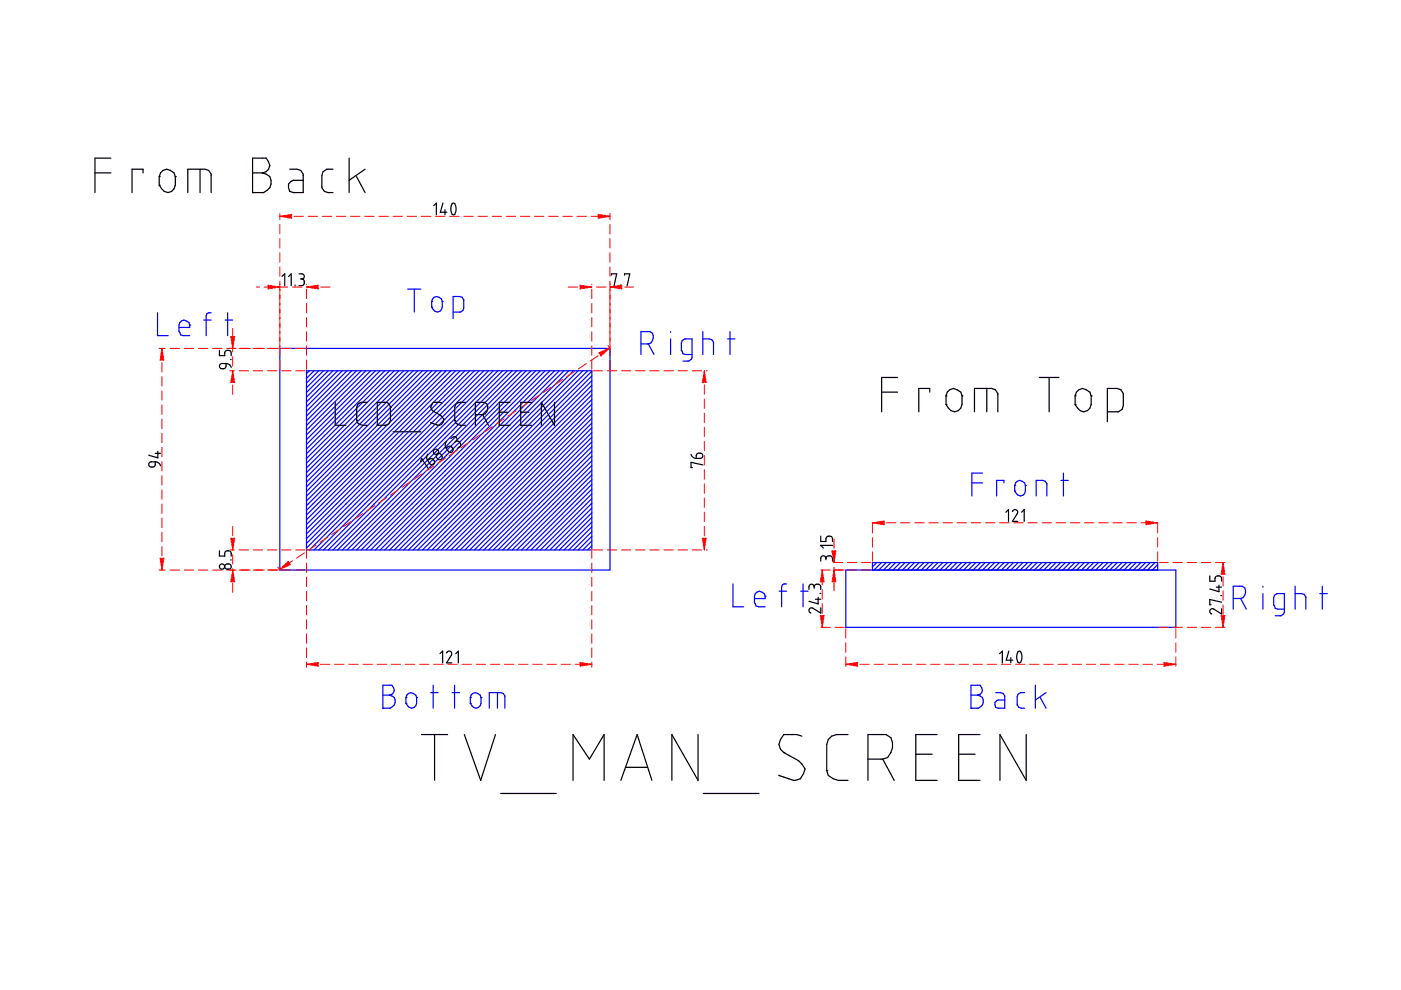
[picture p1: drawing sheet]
<svg xmlns="http://www.w3.org/2000/svg" width="297mm" height="210mm" viewBox="0 0 297 210" stroke-linecap="round" stroke-linejoin="round" font-family="sans-serif">
<g fill="none" stroke="#00f" stroke-width=".25">
<path d="M33.4 66.3v4.9h2.3M38 69.4h2.2a1.2 1.2 0 0 0-.6-1.3 1.2 1.2 0 0 0-1.5 .3 2.54 2.54 0 0 0 .2 2.6l.5 .2h1.4M40.2 68.9h.1M43.2 67.9h1.6M44.8 66.3l-.9 .2-.2 .5v4.2M47.8 67.9h1.5M48.3 66.3v4.9M59.3 73.9h70v47h-70zM65 78.6h60.5v38h-60.5zM65.6 78.6l-.6 .6M66.6 78.6l-1.6 1.6M67.6 78.6l-2.6 2.6"/>
<path d="M68.6 78.6l-3.6 3.6M69.6 78.6l-4.6 4.6M70.6 78.6l-5.6 5.6M71.6 78.6l-6.6 6.6M72.6 78.6l-7.6 7.6M73.6 78.6l-8.6 8.6M74.6 78.6l-9.6 9.6M75.6 78.6l-10.6 10.6M76.6 78.6l-11.6 11.6M77.6 78.6l-12.6 12.6M78.6 78.6l-13.6 13.6M79.6 78.6l-14.6 14.6"/>
<path d="M80.6 78.6l-15.6 15.6M81.6 78.6l-16.6 16.6M82.6 78.6l-17.6 17.6M83.6 78.6l-18.6 18.6M84.6 78.6l-19.6 19.6M85.6 78.6l-20.6 20.6M86.4 61.3h2.8M86.6 78.6l-21.6 21.6M87.6 78.6l-22.6 22.6M87.8 61.3v4.9M88.6 78.6l-23.6 23.6M89.6 78.6l-24.6 24.6"/>
<path d="M90.6 78.6l-25.6 25.6M91.5 65.1h.1M91.5 63.9h.1M91.6 78.6l-26.6 26.6M92 63a1.23 1.23 0 0 1 1.8 .9v1.2a1.02 1.02 0 0 1-.8 1 1.02 1.02 0 0 1-1.1-.5l-.4-.5v-1.2l.2-.5zM92.6 78.6l-27.6 27.6M93.6 78.6l-28.6 28.6M93.8 63.9h.1M94.6 78.6l-29.6 29.6M95.6 78.6l-30.6 30.6M96.1 66.2h1.5l.5-.4 .2-.5v-1.7l-.3-.6-.5-.1h-1.4v4.7M96.6 78.6l-31.6 31.6"/>
<path d="M97.6 78.6l-32.6 32.6M98.6 78.6l-33.6 33.6M99.6 78.6l-34.6 34.6M100.6 78.6l-35.6 35.6M101.6 78.6l-36.6 36.6M102.6 78.6l-37.6 37.6M103.6 78.6l-38 38M104.6 78.6l-38 38M105.6 78.6l-38 38M106.6 78.6l-38 38M107.6 78.6l-38 38M108.6 78.6l-38 38"/>
<path d="M109.6 78.6l-38 38M110.6 78.6l-38 38M111.6 78.6l-38 38M112.6 78.6l-38 38M113.6 78.6l-38 38M114.6 78.6l-38 38M115.6 78.6l-38 38M116.6 78.6l-38 38M117.6 78.6l-38 38M118.6 78.6l-38 38M119.6 78.6l-38 38M120.6 78.6l-38 38"/>
<path d="M121.6 78.6l-38 38M122.6 78.6l-38 38M123.6 78.6l-38 38M124.6 78.6l-38 38M125.5 78.7l-37.9 37.9M125.5 79.7l-36.9 36.9M135.9 72.9h1.6M137.5 72.9a1.56 1.56 0 0 0 .8-2.2l-.5-.4h-1.9v4.9M137.5 72.9l1.2 2.3M142.2 70.3v.2M142.2 71.9v3.3M146.7 75.2h-1.4l-.5-.2a2.73 2.73 0 0 1-.2-2.8l.6-.3h1.5v4l-.7 .7h-1.2"/>
<path d="M149 71.9h1.4l.5 .1 .4 .6v2.6M149 70.3v4.9M154.3 71.9h1.5M154.8 70.3v4.9M125.5 80.7l-35.9 35.9M125.5 81.7l-34.9 34.9M125.5 82.7l-33.9 33.9M125.5 83.7l-32.9 32.9M125.5 84.7l-31.9 31.9M125.5 99.7l-16.9 16.9M125.5 98.7l-17.9 17.9M125.5 97.7l-18.9 18.9"/>
<path d="M125.5 96.7l-19.9 19.9M125.5 95.7l-20.9 20.9M125.5 94.7l-21.9 21.9M125.5 93.7l-22.9 22.9M125.5 92.7l-23.9 23.9M125.5 91.7l-24.9 24.9M125.5 90.7l-25.9 25.9M125.5 89.7l-26.9 26.9M125.5 88.7l-27.9 27.9M125.5 87.7l-28.9 28.9M125.5 86.7l-29.9 29.9M125.5 85.7l-30.9 30.9"/>
<path d="M125.5 115.7l-.9 .9M125.5 114.7l-1.9 1.9M125.5 113.7l-2.9 2.9M125.5 112.7l-3.9 3.9M125.5 111.7l-4.9 4.9M125.5 110.7l-5.9 5.9M125.5 109.7l-6.9 6.9M125.5 108.7l-7.9 7.9M125.5 107.7l-8.9 8.9M125.5 106.7l-9.9 9.9M125.5 105.7l-10.9 10.9M125.5 104.7l-11.9 11.9"/>
<path d="M125.5 103.7l-12.9 12.9M125.5 102.7l-13.9 13.9M125.5 101.7l-14.9 14.9M125.5 100.7l-15.9 15.9M185.9 119.3l-.9 .9M186.9 119.3l-1.6 1.6M187.9 119.3l-1.6 1.6M188.9 119.3l-1.6 1.6M189.9 119.3l-1.6 1.6M190.9 119.3l-1.6 1.6M191.9 119.3l-1.6 1.6M192.9 119.3l-1.6 1.6"/>
<path d="M193.9 119.3l-1.6 1.6M194.9 119.3l-1.6 1.6M195.9 119.3l-1.6 1.6M196.9 119.3l-1.6 1.6M197.9 119.3l-1.6 1.6M198.9 119.3l-1.6 1.6M199.9 119.3l-1.6 1.6M200.9 119.3l-1.6 1.6M201.9 119.3l-1.6 1.6M202.9 119.3l-1.6 1.6M203.9 119.3l-1.6 1.6M204.9 119.3l-1.6 1.6"/>
<path d="M205.9 119.3l-1.6 1.6M206.1 102.4h2.2M206.9 119.3l-1.6 1.6M207.9 119.3l-1.6 1.6M208.3 100.3h-2.2v4.9M208.9 119.3l-1.6 1.6M209.9 119.3l-1.6 1.6M210.9 119.3l-1.6 1.6M211.9 119.3l-1.6 1.6M212.9 102.4v-.5h-1.6v3.3M212.9 119.3l-1.6 1.6M213.9 119.3l-1.6 1.6"/>
<path d="M214.9 119.3l-1.6 1.6M215.1 104.1h.1M215.1 102.9h.1M215.7 102a1.25 1.25 0 0 1 1.7 .9v1.2a1.03 1.03 0 0 1-.8 1 1.03 1.03 0 0 1-1.1-.5l-.4-.5v-1.2l.2-.5zM215.9 119.3l-1.6 1.6M216.9 119.3l-1.6 1.6M217.4 102.9h.1M217.9 119.3l-1.6 1.6M218.9 119.3l-1.6 1.6M219.7 105.2v-3.3h1.4l.5 .1 .4 .6v2.6M219.9 119.3l-1.6 1.6M220.9 119.3l-1.6 1.6"/>
<path d="M221.9 119.3l-1.6 1.6M222.9 119.3l-1.6 1.6M223.9 119.3l-1.6 1.6M224.9 119.3l-1.6 1.6M224.9 101.9h1.6M225.5 100.3v4.9M225.9 119.3l-1.6 1.6M226.9 119.3l-1.6 1.6M227.9 119.3l-1.6 1.6M228.9 119.3l-1.6 1.6M229.9 119.3l-1.6 1.6M230.9 119.3l-1.6 1.6"/>
<path d="M231.9 119.3l-1.6 1.6M232.9 119.3l-1.6 1.6M233.9 119.3l-1.6 1.6M234.9 119.3l-1.6 1.6M235.9 119.3l-1.6 1.6M236.9 119.3l-1.6 1.6M237.9 119.3l-1.6 1.6M238.9 119.3l-1.6 1.6M239.9 119.3l-1.6 1.6M240.9 119.3l-1.6 1.6M241.9 119.3l-1.6 1.6M242.9 119.3l-1.6 1.6"/>
<path d="M243.9 119.3l-1.6 1.6M244.9 119.3l-1.6 1.6M245.4 119.7l-1.1 1.2M155.4 123.8v4.9h2.3M160 126.9h2.2a1.2 1.2 0 0 0-.6-1.3 1.2 1.2 0 0 0-1.5 .3 2.54 2.54 0 0 0 .2 2.6l.5 .2h1.4M162.2 126.4h.1M165.2 125.3h1.6M166.8 123.8l-.9 .2-.2 .5v4.2M169.8 125.3h1.5M170.3 123.8v4.9M179.3 120.9h70v12.1h-70zM185 120.9v-1.6h60.4v1.6"/>
<path d="M194.3 120.9h.1M244.3 120.9h.1M245.4 120.7l-.1 .2M261.5 126.9h1.5M263 126.9a1.42 1.42 0 0 0 1.1-1.2 1.42 1.42 0 0 0-.7-1.4h-1.9v4.9M263 126.9l1.2 2.3M267.8 124.3v.2M267.8 125.9v3.3M272.3 129.2h-1.4l-.5-.2a2.73 2.73 0 0 1-.2-2.8l.5-.3h1.6v4l-.2 .3-.5 .4h-1.2M274.6 125.9h1.4l.5 .1 .4 .6v2.6M274.6 124.3v4.9M279.8 125.9h1.6"/>
<path d="M280.4 124.3v4.9M81.2 150.2h.1M81.2 145.3h1.9a1.14 1.14 0 0 1 .5 1.2 1.14 1.14 0 0 1-1 .9 1.41 1.41 0 0 1 1.2 1.3 1.41 1.41 0 0 1-1.1 1.5h-1.5zM81.2 147.4h1.4M82.6 147.4h.1M86.1 149.1h.1M86.1 147.9h.1M86.6 147a1.25 1.25 0 0 1 1.7 .9v1.2a1.03 1.03 0 0 1-.7 1 1.03 1.03 0 0 1-1.2-.5l-.3-.5v-1.2zM88.3 147.9h.1M91.3 146.9h1.6M91.8 145.3v4.9M95.9 146.9h1.5"/>
<path d="M96.4 145.3v4.9M99.7 149.1h.1M99.7 147.9h.1M99.9 147.4a1.14 1.14 0 0 1 1.2-.5 1.14 1.14 0 0 1 .9 1v1.2a1.04 1.04 0 0 1-.8 1 1.04 1.04 0 0 1-1.1-.5l-.4-.5v-1.2zM102 147.9h.1M103.7 150.2v-3.3h2.5l.5 .1 .3 .6v2.6M105.5 146.9v3.3M205.9 150.2h.1M205.9 145.3h1.9a1.15 1.15 0 0 1 .5 1.2 1.15 1.15 0 0 1-1 .9 1.41 1.41 0 0 1 1.2 1.3 1.41 1.41 0 0 1-1.1 1.5h-1.5zM205.9 147.4h1.4M207.3 147.4h.1M211.1 146.9h1.1l.5 .1 .3 .6v2.6h-1.4a.88 .88 0 0 1-.7-.9 .88 .88 0 0 1 .7-.9h1.4"/>
<path d="M217.2 146.9h-.8l-.6 .3-.1 .5v1.8l.3 .5 1.2 .2M219.5 145.3v4.9M220.6 147.9l1.2 2.3M221.8 146.9l-2.3 1.5"/>
</g>
<g fill="none" stroke="#f00" stroke-width=".21">
<path d="M59.3 45.2v1.4M59.3 47.6v2M59.3 50.6v2M59.3 53.6v2M59.3 56.6v2M59.3 59.6v15.7M59.3 45.9h2M62.3 45.9h2M65.3 45.9h2M68.3 45.9h2M71.3 45.9h2M74.3 45.9h2"/>
<path d="M77.3 45.9h2M80.3 45.9h2M83.3 45.9h2M86.3 45.9h2M89.3 45.9h2M92.3 45.9h2M95.3 45.9h2M98.3 45.9h2M101.3 45.9h2M104.3 45.9h2M107.3 45.9h2M110.3 45.9h2"/>
<path d="M113.3 45.9h2M116.3 45.9h2M119.3 45.9h2M122.3 45.9h2M125.3 45.9h2M128.3 45.9h1M129.3 45.2v1.4M129.3 47.6v2M129.3 50.6v2M129.3 53.6v2M129.3 56.6v2M129.3 59.6v15.7"/>
<path d="M33.7 73.9h1.4M34.3 73.9v2M34.3 76.9v2M34.3 79.9v2M36.1 73.9h2M39.1 73.9h2M42.1 73.9h2M45.1 73.9h2M48.1 73.9h2M48.7 78.6h1M49.3 69.6v2M49.3 72.6v2"/>
<path d="M49.3 75.6v2M49.3 78.6v2M50.7 78.6h2M50.7 73.9h2.4M53.7 78.6h2M53.7 73.9h2.4M54.3 60.9h.7M56 60.9h2M56.7 78.6h2M56.7 73.9h2.3M59 60.9h2M59.3 76.3v2"/>
<path d="M59.7 78.6h2M59.7 73.9h2M62 60.9h2M62.7 78.6h2M62.7 73.9h2M65 60.2v.1M65 61.3v2M65 64.3v2M65 67.3v2M65 70.3v2M65 73.3v2M65 76.3v2"/>
<path d="M65 60.9h2M68 60.9h2M120.5 60.9h2M121.8 78.8l-1.6 1.1M123.5 60.9h2M124.3 77.1l-1.7 1.1M125.5 60.2v.1M125.5 61.3v2M125.5 64.3v2M125.5 67.3v2M125.5 70.3v2M125.5 73.3v2"/>
<path d="M125.5 76.3v2M125.8 78.6h2M126.5 60.9h2M126.8 75.4l-1.7 1.1M128.8 78.6h2M128.9 73.2l.3 .4M129.3 73.8l-1.7 1.1M129.3 76.3v2M129.5 60.9h2M131.8 78.6h2M132.5 60.9h1.8M134.8 78.6h2"/>
<path d="M137.8 78.6h2M140.8 78.6h2M143.8 78.6h2M146.8 78.6h2M149.3 78.6v2M149.8 78.6h.1M34.3 82.9v2M34.3 85.9v2M34.3 88.9v2M34.3 91.9v2M34.3 94.9v2M34.3 97.9v2"/>
<path d="M49.3 81.6v2M91.9 98.8l-1.6 1.1M94.4 97.2l-1.6 1.1M96.9 95.5l-1.7 1.1M99.4 93.8l-1.7 1.1M101.9 92.1l-1.7 1.2M104.4 90.5l-1.7 1.1M106.9 88.8l-1.7 1.1M109.4 87.1l-1.7 1.1M111.8 85.4l-1.6 1.2M114.3 83.8l-1.6 1.1M116.8 82.1l-1.6 1.1"/>
<path d="M119.3 80.4l-1.6 1.2M149.3 81.6v2M149.3 84.6v2M149.3 87.6v2M149.3 90.6v2M149.3 93.6v2M149.3 96.6v2M149.3 99.6v2M34.3 100.9v2M34.3 103.9v2M34.3 106.9v2M34.3 109.9v2"/>
<path d="M34.3 112.9v2M34.3 115.9v2M34.3 118.9v2M48.7 116.6h1M49.3 111.6v2M49.3 114.6v2M49.3 117.6v2M50.7 116.6h2M53.7 116.6h2M56.7 116.6h2M59.7 116.6h2M62 118.9l-1.6 1.1"/>
<path d="M62.7 116.6h2M64.5 117.2l-1.6 1.1M65 116.4v2M65 119.4v2M67 115.5l-1.6 1.2M69.5 113.9l-1.7 1.1M72 112.2l-1.7 1.1M74.5 110.5l-1.7 1.2M77 108.9l-1.7 1.1M79.5 107.2l-1.7 1.1M82 105.5l-1.7 1.1M84.5 103.8l-1.7 1.2"/>
<path d="M87 102.2l-1.7 1.1M89.4 100.5l-1.6 1.1M125.5 116.4v2M125.5 119.4v2M125.8 116.6h2M128.8 116.6h2M131.8 116.6h2M134.8 116.6h2M137.8 116.6h2M140.8 116.6h2M143.8 116.6h2M146.8 116.6h2"/>
<path d="M149.3 102.6v2M149.3 105.6v2M149.3 108.6v2M149.3 111.6v2M149.3 114.6v2M149.8 116.6h.1M176.7 119.3h2M176.8 114.3v2M176.8 117.3v2M179.7 119.3h2M182.7 119.3h2M185 110.8h1.9"/>
<path d="M185 111v2M185 114v2M185 117v2M187.9 110.8h2M190.9 110.8h2M193.9 110.8h2M196.9 110.8h2M199.9 110.8h2M202.9 110.8h2M205.9 110.8h2M208.9 110.8h2M211.9 110.8h2"/>
<path d="M214.9 110.8h2M217.9 110.8h2M220.9 110.8h2M223.9 110.8h2M226.9 110.8h2M229.9 110.8h2M232.9 110.8h2M235.9 110.8h2M238.9 110.8h2M241.9 110.8h2M244.9 110.8h.5M245.4 111v2"/>
<path d="M245.4 114v2M245.4 117v2M245.8 119.3h1.9M248.7 119.3h2M251.7 119.3h2M254.7 119.3h2M257.7 119.3h2M259.3 119.3v2M33.7 120.9h1.4M36.1 120.9h2M39.1 120.9h2M42.1 120.9h2"/>
<path d="M45.1 120.9h2M48.1 120.9h2M49.3 120.6v2M49.3 123.6v2M50.7 120.9h2.4M53.7 120.9h2.4M56.7 120.9h2.3M58.9 120.2l.3 .4M59.5 120.6l-.2 .2M59.7 120.9h2M62.7 120.9h2M65 122.4v2"/>
<path d="M65 125.4v2M65 128.4v2M65 131.4v2M65 134.4v2M65 137.4v2M125.5 122.4v2M125.5 125.4v2M125.5 128.4v2M125.5 131.4v2M125.5 134.4v2M125.5 137.4v2M174.1 120.9h1.9"/>
<path d="M174.1 133h1.9M174.3 120.9v.1M174.3 122v2M174.3 125v2M174.3 128v2M174.3 131v2M176.7 120.9h2.3M176.8 120.3v2M176.8 123.3v2M177 133h2M179.3 133.3v2M179.3 136.3v2"/>
<path d="M179.3 139.3v2M179.7 120.9h2M182.7 120.9h2M245.8 133h1.9M248.7 133h2M249.3 133.3v2M249.3 136.3v2M249.3 139.3v2M251.7 133h2M254.7 133h2M257.7 133h2M259.3 122.3v2"/>
<path d="M259.3 125.3v2M259.3 128.3v2M259.3 131.3v1.7M65 140.8h2M65 140.4v1.1M67.9 140.8h2.1M71 140.8h1.9M74 140.8h1.9M76.9 140.8h2.1M79.9 140.8h2.1M83 140.8h1.9M86 140.8h1.9"/>
<path d="M88.9 140.8h2.1M91.9 140.8h2.1M95 140.8h1.9M98 140.8h1.9M100.9 140.8h2.1M103.9 140.8h2.1M107 140.8h1.9M110 140.8h2M112.9 140.8h2.1M116 140.8h2M119 140.8h1.9M122 140.8h2"/>
<path d="M124.9 140.8h.6M125.5 140.4v1.1M179.3 140.8h2M182.3 140.8h2M185.3 140.8h2M188.3 140.8h2M191.3 140.8h2M194.3 140.8h2M197.3 140.8h2M200.3 140.8h2M203.3 140.8h2M206.3 140.8h2"/>
<path d="M209.3 140.8h2M212.3 140.8h2M215.3 140.8h2M218.3 140.8h2M221.3 140.8h2M224.3 140.8h2M227.3 140.8h2M230.3 140.8h2M233.3 140.8h2M236.3 140.8h2M239.3 140.8h2M242.3 140.8h2"/>
<path d="M245.3 140.8h2M248.3 140.8h1"/>
</g>
<g fill="none" stroke="#000" stroke-width=".25">
<path d="M20.1 36.7h3.4M23.5 33.5h-3.4v7.3M30.3 36.7v-.8h-2.3v4.9M33.8 39.3h.1M33.8 37.4h.1M34.5 36.1a1.88 1.88 0 0 1 2.7 1.3v1.9a1.56 1.56 0 0 1-1.2 1.4 1.56 1.56 0 0 1-1.7-.7l-.5-.7v-1.9l.2-.7zM37.2 37.4h.1M42.4 35.9v4.9M53.6 33.5h2.8l.5 .8a1.57 1.57 0 0 1-1.3 2.4 2.01 2.01 0 0 1 1.8 1.4 2.01 2.01 0 0 1-.7 2.2l-.8 .5h-2.3zM53.6 36.7h2M55.6 36.7h.1M61.4 35.9h1.6l.8 .2 .5 .8v3.9h-2.1l-.8-.2-.2-.8v-.8l.5-.5 .5-.3h2.1"/>
<path d="M70.6 35.9h-1.3l-.8 .5-.3 .8v2.6l.6 .8 .8 .2h1M74 33.5v7.3M75.6 37.4l1.8 3.4M77.4 35.9l-3.4 2.3M39.8 40.8v-4.9h3.7l.7 .2 .6 .8v3.9M53.6 40.8h.1M59.8 58.6l.6-.5v2.5M61.2 58.6l.5-.5v2.5M63.4 58.1h.7l.4 .3v.5l-.5 .3M63.7 59.2h.3M64 59.2l.4 .2 .1 .8-.4 .3-.7 .1M92 43.6l.5-.5v2.5"/>
<path d="M93.9 43.1l-.5 1.9h1.3M94.3 44.4v1.2M95.9 43.2a.66 .66 0 0 1 .8 .8l-.2 1.3a.45 .45 0 0 1-.6 .2 .45 .45 0 0 1-.2-.6l-.1-.9zM129.6 58.3v-.2h1.1l-.5 2.5M132.4 58.3v-.2h1.1l-.5 2.5M46.5 74.3v1.1h1.1l.1-.7 .4-.4h.6l.2 .2 .1 .9M46.7 77.2l.3-.1h.9l-.1 .9-.4 .2-.6-.1-.3-.4zM47.9 77.1l.8 .3 .3 .5M48.9 76.2h.1M62.6 60.4v.2M131.6 60.4v.2M31.6 98.1l.4-.2h.9v.8l-.3 .3h-.7l-.4-.4z"/>
<path d="M32.9 97.9l.7 .2 .4 .6M32.9 96.1h1.1M33.5 95.7v1.4l-2-.6M71.1 85.3v4.9h2.2M75.6 89.1h.1M77.9 85.3h-1.2l-.6 .2-.3 .3-.2 .5v2.8l.2 .5 1 .6h1.1M80 90.2h.1M80 85.3h2.1l.5 .5 .2 .5v2.8l-.5 .9-.6 .2h-1.7zM82.8 86.3h.1M83.3 91.5h5.9M89.2 97.9l.2-.7 1.3 2.1M90.7 97.6l.5-.3 .4-.1 .5 .5v.4l-.2 .4-.5 .1z"/>
<path d="M90.7 96.2l-.2 .7 .2 .7M91.3 89.6h.1M91.9 87.2h.1M92.6 96.3l.5-.2 .4 .3 .3 .5-.3 .5-.4 .1-.3-.2-.3-.5zM93.8 85.5l-.5-.2h-1.4a1.12 1.12 0 0 0 0 1.9l1.5 .9 .7 .8a1.14 1.14 0 0 1-.5 1.1 1.14 1.14 0 0 1-1.2 0l-1.1-.4M94.6 95l.6-.4h.4l.4 .5 .1 .4-.4 .4h-.4zM94.6 96.5l.1 .1M94.7 93.6l-.3 .7 .2 .7M95.6 93l.5-.4h.5l.3 .4-.2 .6M96.4 89.1h.1M96.7 93.6h.6l.4 .6-.2 .5-.5 .4M96.7 93.6l-.3 .1"/>
<path d="M98.7 85.3h-1.2l-.6 .2-.3 .3-.2 .5v2.8l.2 .5 1 .6h1.1M100.8 87.9h1.5M102.3 87.9a1.55 1.55 0 0 0 .9-2.3l-.5-.3h-1.9v4.9M102.3 87.9l1.3 2.3M105.9 87.4h1.7M108.1 85.3h-2.2v4.9h2.2M110.4 87.4h1.7M112.7 85.3h-2.3v4.9h2.3M117.6 85.3v4.9l-2.8-4.9v4.9M146.5 96.4l.5 .6 .6 .2M147.7 96.3l.4-.2h.6l.3 .3-.1 .5-.3 .3h-1zM149 98.6l-2.5-.6v1.1h.3"/>
<path d="M186.9 83.1h3.4M190.3 80h-3.4v7.3M197.1 83.1v-.7h-2.3v4.9M200.6 85.8h.1M200.6 83.9h.1M200.8 83.1l.6-.5a1.86 1.86 0 0 1 2.6 1.3v1.9a1.56 1.56 0 0 1-1.2 1.4 1.56 1.56 0 0 1-1.7-.7l-.5-.7v-1.9zM204 83.9h.1M206.6 87.3v-4.9h3.6l.8 .2 .6 .8v3.9M209.2 82.4v4.9M220.3 80h4.2M222.4 80v7.3M227.9 85.8h.1"/>
<path d="M227.9 83.9h.1M228.7 82.6a1.89 1.89 0 0 1 2.7 1.3v1.9a1.56 1.56 0 0 1-1.2 1.4 1.56 1.56 0 0 1-1.7-.7l-.6-.7v-1.9l.3-.8zM231.4 83.9h.1M234.8 87.3h2.3l.8-.5 .3-.8v-2.6l-.6-.8-.7-.2h-2.1v7M46.5 116.8v1.1h1.1l.1-.7 .1-.3 .4-.1h.4l.4 .3v.8M47.8 119.7l.3-.1 .7 .1 .2 .2v.5l-.4 .3-.7-.1-.3-.4zM48.9 118.7h.1M174 113.7v1.1h1.1v-.7l.2-.3 .3-.1 .8 .2 .1 .9M175.1 118.4l-.2-.4-.5-.1-.4 .3v.8M175.1 118.4l.2-.4 .2-.1h.7l.3 .3v.8M175.1 118.4v.3M176.4 117h.1"/>
<path d="M176.5 115.6h-2.5l.6 .6M213.3 108.6l.5-.6v2.6M214.7 108.5l.1-.3 .4-.2 .4 .2 .2 .3-1.1 2.1h1.1M216.6 108.6l.5-.6v2.6M93.3 138.6l.6-.6v2.5M94.7 138.5l.4-.5h.3l.3 .3 .1 .5-1.1 1.7h1.1M96.6 138.6l.6-.6v2.5M172.6 124.4l-.2-.4-.6-.1-.3 .3v.8M172.6 124.4l.2-.4 .8-.1 .4 .4v.7M172.6 124.4v.3M172.9 127.1h1.1M173.5 126.7v1.3l-2-.5"/>
<path d="M173.9 125.8h.1M174 128.9v1.1l-1.9-1.1-.5 .2-.1 .2 .1 .5 .3 .2M211.9 138.6l.6-.6v2.5M213.9 138l-.6 2h1.4M214.3 139.4v1.1M215.8 138.2l.5-.1 .3 .6 .1 .9-.3 .8a.5 .5 0 0 1-.6 0 .5 .5 0 0 1-.2-.6v-.9zM256.5 122.1v1.1h1.1v-.7l.5-.4 .7 .2 .2 .9M257.9 124.5h1.1M258.4 124.1v1.4l-1.9-.6M258.8 126.3h.2M259 129.1v1.1l-1.9-1.1-.4 .1-.2 .3 .1 .4 .3 .3M259 127.7l-2.5-.6v1.1h.3"/>
<path d="M89.4 155.7h5.5M92.1 155.7v9.8M98.4 155.7l3.5 9.8 3.2-9.8M148 155.7v9.8l-5.5-9.8v9.8M166.2 159.6h.1M170 156.1l-1-.4h-2.8l-.7 1.1-.4 1 .4 1.1 .7 .7 3.1 1.7 .7 .7 .7 1-.4 1.1-.6 1-1.1 .4-3.5-1.1M179.8 155.7h-2.4l-1.1 .4-.7 .7-.3 1v5.6l.3 1 1.1 .7 1 .4h2.1M194.2 159.9h3.4M198.7 155.7h-4.5v9.8h4.5M203.3 159.9h3.4M207.8 155.7h-4.5v9.8h4.5M217.6 155.7v9.8l-5.6-9.8v9.8"/>
<path d="M106.2 168.2h11.7M121.5 165.5v-9.8l3.5 5.3 3.1-5.3v9.8M131.6 165.5l3.5-9.8 3.1 9.8M132.7 162.7h4.5M149.1 168.2h11.8M165.1 164.4h.1M175.3 163.4h.1M184 161h3.2M187.2 161l1-.4a3.7 3.7 0 0 0 .7-4.2l-1-.7h-3.9v9.8M187.2 161l2.4 4.5"/>
<circle cx="92.4" cy="95.8" r=".55"/>
<circle cx="47.1" cy="120.1" r=".56"/>
</g>
<g fill="#f00" stroke="#f00" stroke-width=".21" stroke-dasharray=".5 .3">
<path d="M149.3 78.6l.4 2.5h-.8z"/>
<path d="M148.9 114.1h.8l-.4 2.5z"/>
<path d="M65 140.8l2.5-.4v.9z"/>
<path d="M123 140.4l2.5 .4-2.5 .5z"/>
<path d="M127 74.8l2.3-1-1.9 1.7z"/>
<path d="M59.3 120.8l1.8-1.8 .5 .7z"/>
<path d="M34.3 73.9l.5 2.5h-.9z"/>
<path d="M33.9 118.4h.9l-.5 2.5z"/>
<path d="M48.9 114.1h.9l-.5 2.5z"/>
<path d="M49.3 120.9l.5 2.5h-.9z"/>
<path d="M49.3 78.6l.5 2.5h-.9z"/>
<path d="M48.9 71.4h.9l-.5 2.5z"/>
<path d="M65 60.9l2.5-.4v.8z"/>
<path d="M56.8 60.5l2.5 .4-2.5 .4z"/>
<path d="M59.3 45.9l2.5-.5v.9z"/>
<path d="M126.8 45.4l2.5 .5-2.5 .4z"/>
<path d="M123 60.5l2.5 .4-2.5 .4z"/>
<path d="M129.3 60.9l2.5-.4v.8z"/>
<path d="M185 110.8l2.5-.4v.9z"/>
<path d="M243 110.4l2.4 .4-2.4 .5z"/>
<path d="M176.4 116.8h.8l-.4 2.5z"/>
<path d="M176.8 120.9l.4 2.5h-.8z"/>
<path d="M173.9 130.5h.8l-.4 2.5z"/>
<path d="M174.3 120.9l.4 2.5h-.8z"/>
<path d="M179.3 140.8l2.5-.4v.9z"/>
<path d="M246.8 140.4l2.5 .4-2.5 .5z"/>
<path d="M259.3 119.3l.4 2.5h-.8z"/>
<path d="M258.9 130.5h.8l-.4 2.5z"/>
</g>
</svg>
